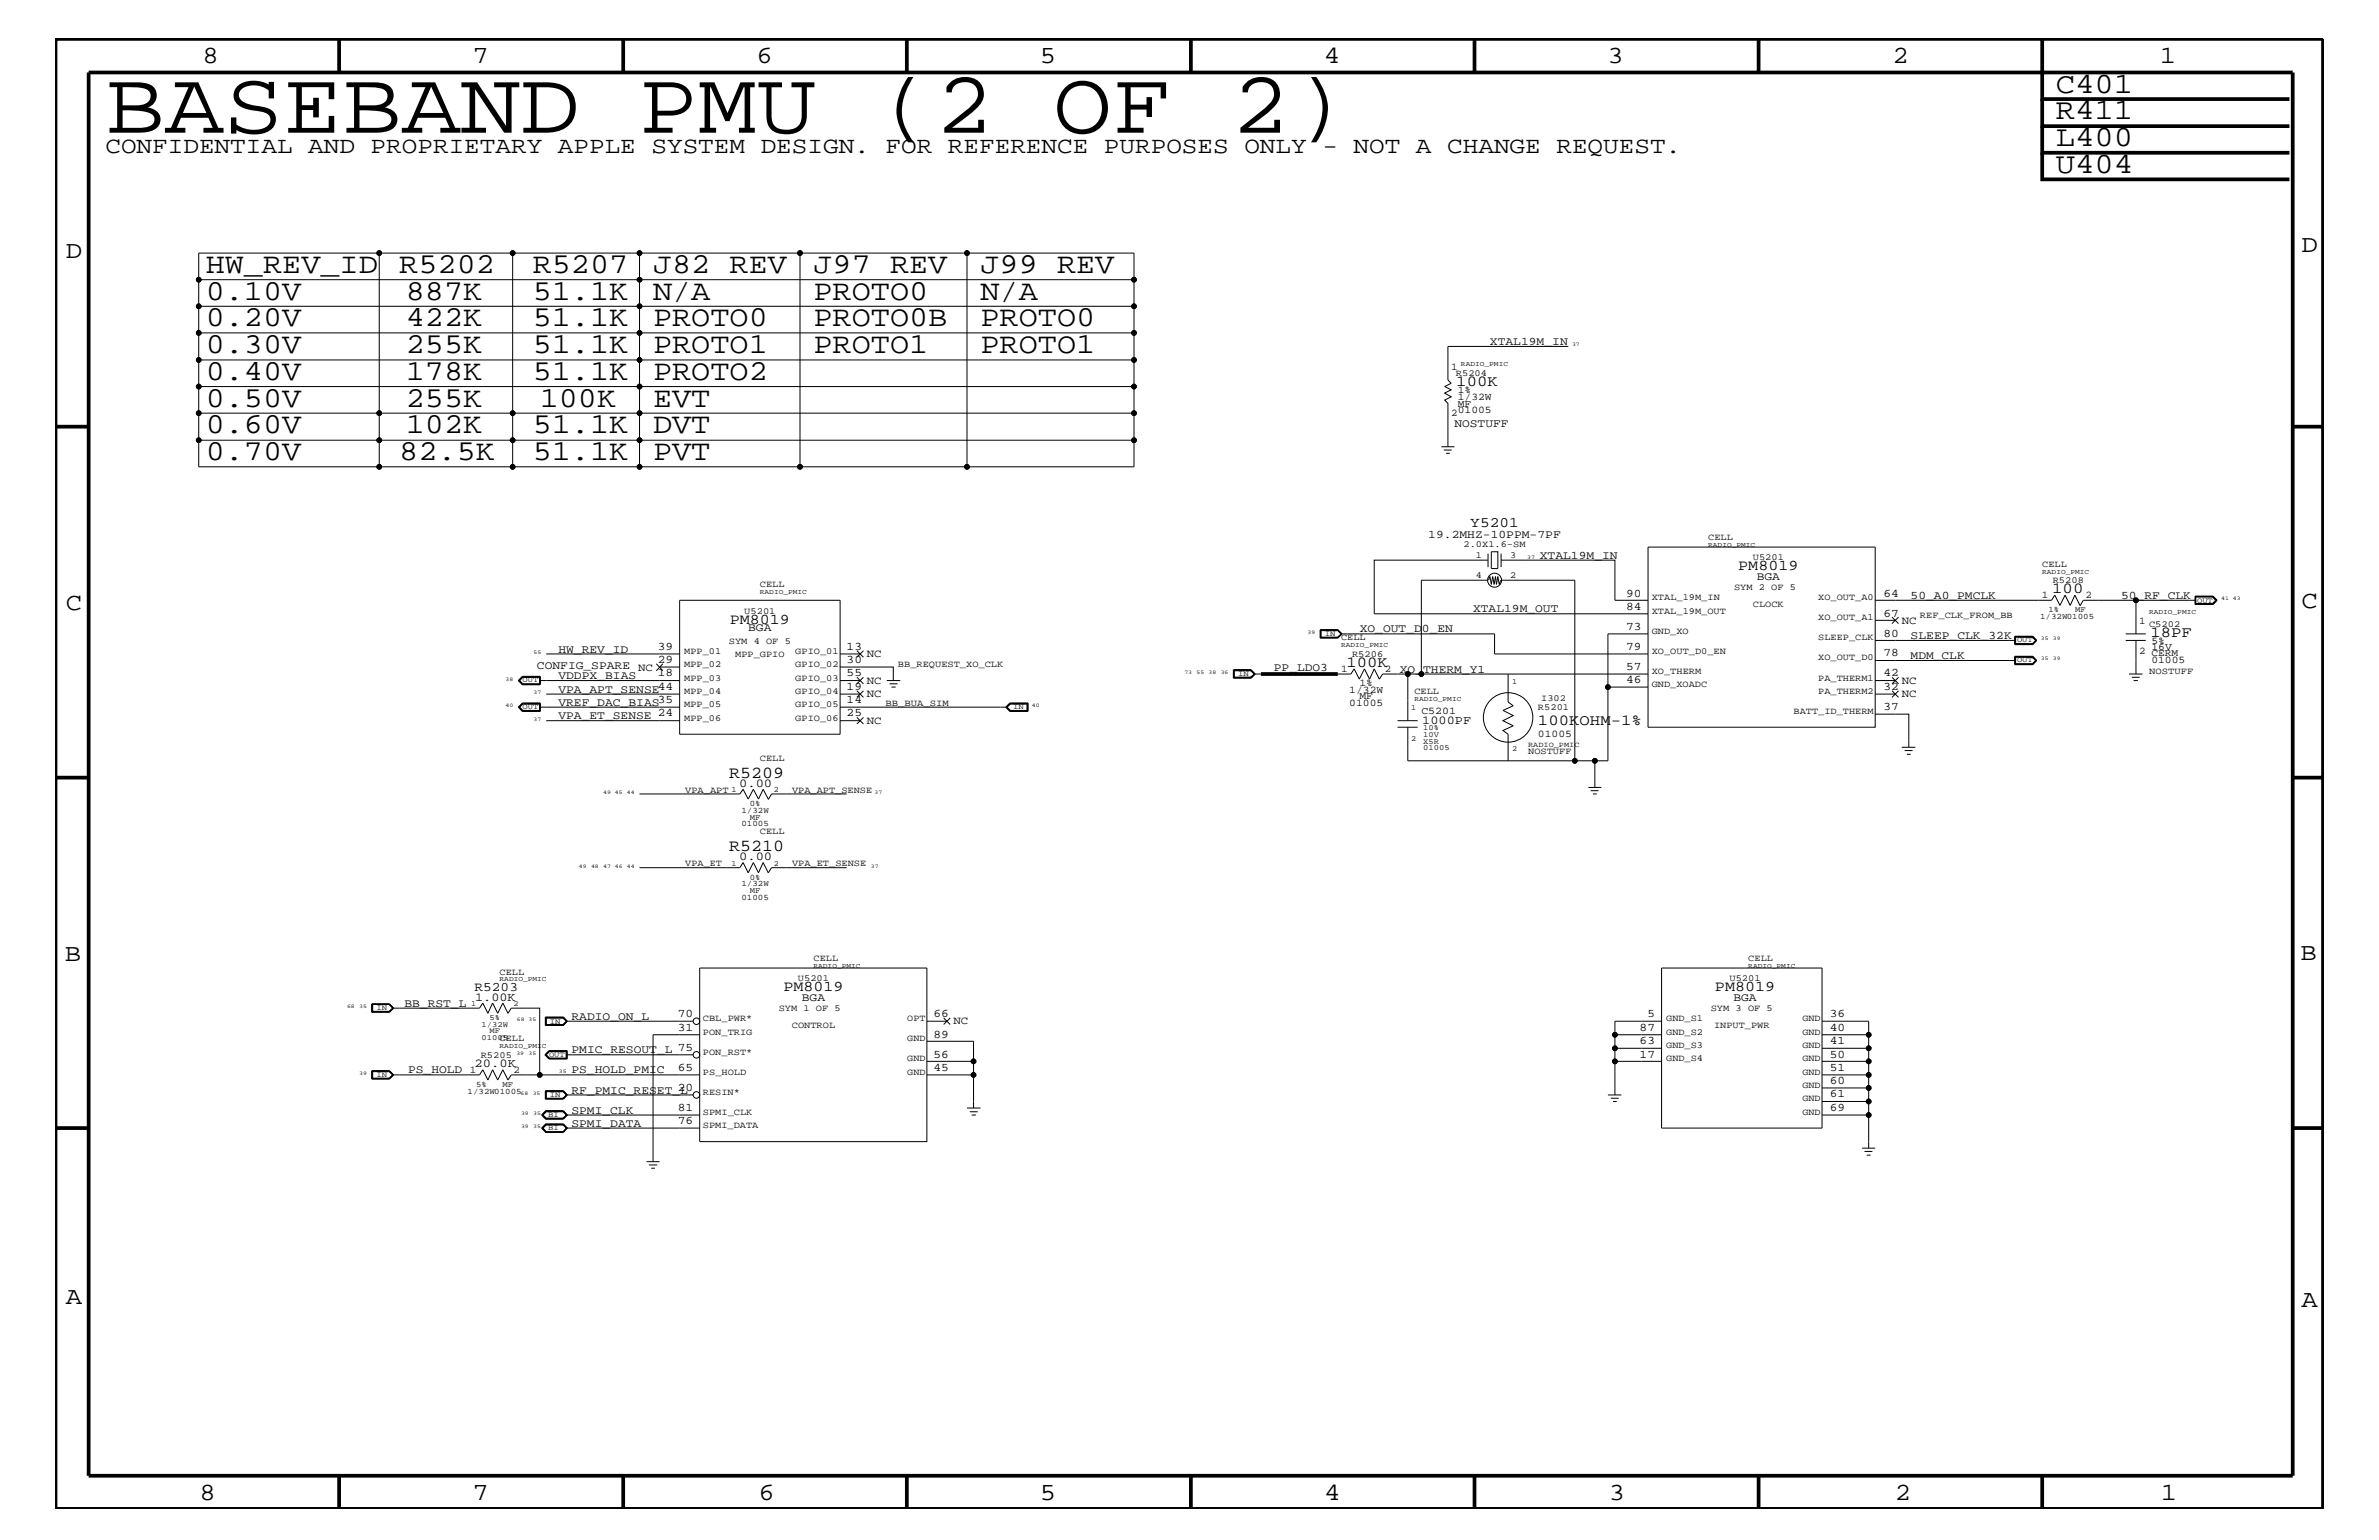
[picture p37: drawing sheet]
<svg xmlns="http://www.w3.org/2000/svg" width="432mm" height="279mm" viewBox="0 0 432 279" stroke-linecap="round" stroke-linejoin="round" font-family="sans-serif">
<defs><g id="words">
<text font-size="16.3" x="19.1" y="24.1">BASEBAND PMU (2 OF 2)</text>
<g font-size="5.3">
<text x="373.1" y="16.8">C401</text>
<text x="373.1" y="21.6">R411</text>
<text x="373.1" y="26.5">L400</text>
<text x="373.1" y="31.4">U404</text>
</g>
<g font-size="5.2">
<text x="37.3" y="49.6">HW_REV_ID</text>
<text x="72.5" y="49.6">R5202</text>
<text x="96.7" y="49.6">R5207</text>
<text x="118.5" y="49.6">J82 REV</text>
<text x="147.7" y="49.6">J97 REV</text>
<text x="178" y="49.6">J99 REV</text>
<text x="37.3" y="59.2">0.20V</text>
<text x="37.3" y="54.4">0.10V</text>
<text x="73.7" y="54.4">887K</text>
<text x="73.7" y="59.2">422K</text>
<text x="96.7" y="54.4">51.1K</text>
<text x="96.7" y="59.2">51.1K</text>
<text x="118.5" y="59.2">PROTO0</text>
<text x="118.5" y="54.4">N/A</text>
<text x="147.7" y="59.2">PROTO0B</text>
<text x="147.7" y="54.4">PROTO0</text>
<text x="178" y="54.4">N/A</text>
<text x="178" y="59.2">PROTO0</text>
<text x="37.3" y="64">0.30V</text>
<text x="73.7" y="64">255K</text>
<text x="96.7" y="64">51.1K</text>
<text x="118.5" y="64">PROTO1</text>
<text x="147.7" y="64">PROTO1</text>
<text x="178" y="64">PROTO1</text>
<text x="37.3" y="68.9">0.40V</text>
<text x="73.7" y="68.9">178K</text>
<text x="96.7" y="68.9">51.1K</text>
<text x="118.5" y="68.9">PROTO2</text>
<text x="37.3" y="73.8">0.50V</text>
<text x="73.7" y="73.8">255K</text>
<text x="98" y="73.8">100K</text>
<text x="118.5" y="73.8">EVT</text>
<text x="37.3" y="78.6">0.60V</text>
<text x="37.3" y="83.5">0.70V</text>
<text x="72.5" y="83.5">82.5K</text>
<text x="73.7" y="78.6">102K</text>
<text x="96.7" y="78.6">51.1K</text>
<text x="96.7" y="83.5">51.1K</text>
<text x="118.5" y="78.6">DVT</text>
<text x="118.5" y="83.5">PVT</text>
</g>
<g font-size="4.5">
<text x="36.7" y="11.5">8</text>
<text x="85.8" y="11.5">7</text>
<text x="137.3" y="11.5">6</text>
<text x="188.7" y="11.5">5</text>
<text x="240.3" y="11.5">4</text>
<text x="291.8" y="11.5">3</text>
<text x="343.5" y="11.5">2</text>
<text x="392" y="11.5">1</text>
<text x="11.9" y="46.8">D</text>
<text x="417.7" y="45.7">D</text>
<text x="11.9" y="110.6">C</text>
<text x="417.7" y="110.3">C</text>
<text x="11.8" y="174.3">B</text>
<text x="417.6" y="174.2">B</text>
<text x="11.9" y="236.7">A</text>
<text x="417.7" y="237.1">A</text>
<text x="36.2" y="272.1">8</text>
<text x="85.8" y="272.1">7</text>
<text x="137.7" y="272.1">6</text>
<text x="188.7" y="272.1">5</text>
<text x="240.4" y="272.1">4</text>
<text x="292" y="272.1">3</text>
<text x="343.9" y="272.1">2</text>
<text x="392.2" y="272.1">1</text>
</g>
<text font-size="4.2" x="19.1" y="27.7">CONFIDENTIAL AND PROPRIETARY APPLE SYSTEM DESIGN. FOR REFERENCE PURPOSES ONLY - NOT A CHANGE REQUEST.</text>
<g font-size="3">
<text x="132.3" y="141.1">R5209</text>
<text x="132.3" y="154.4">R5210</text>
</g>
<g font-size="2.8">
<text x="264.3" y="70">100K</text>
<text x="372.5" y="107.6">100</text>
<text x="390.3" y="115.6">18PF</text>
<text x="244.4" y="120.9">100K</text>
<text x="279.1" y="131.5">100KOHM-1%</text>
</g>
<g font-size="2.7">
<text x="315.5" y="103.5">PM8019</text>
<text x="132.5" y="113.1">PM8019</text>
<text x="142.2" y="179.9">PM8019</text>
<text x="311.3" y="179.9">PM8019</text>
</g>
<text font-size="2.6" x="266.9" y="95.7">Y5201</text>
<text font-size="2.4" x="86.1" y="179.9">R5203</text>
<g font-size="2.2">
<text x="258.1" y="131.3">1000PF</text>
<text x="134.2" y="142.8">0.00</text>
<text x="134.2" y="156.1">0.00</text>
<text x="86.2" y="181.6">1.00K</text>
<text x="86.1" y="193.7">20.0K</text>
</g>
<g font-size="2.1">
<text x="270.4" y="62.6">XTAL19M_IN</text>
<text x="264" y="77.4">NOSTUFF</text>
<text x="259.2" y="97.6">19.2MHZ-10PPM-7PF</text>
<text x="279.5" y="101.4">XTAL19M_IN</text>
<text x="318.9" y="105.3">BGA</text>
<text x="267.4" y="111.1">XTAL19M_OUT</text>
<text x="295.1" y="108.2">90</text>
<text x="295.1" y="110.6">84</text>
<text x="341.9" y="108.2">64</text>
<text x="341.9" y="111.9">67</text>
<text x="346.8" y="108.7">50_A0_PMCLK</text>
<text x="385" y="108.7">50_RF_CLK</text>
<text x="101.3" y="118.4">HW_REV_ID</text>
<text x="119.4" y="117.9">39</text>
<text x="135.8" y="114.4">BGA</text>
<text x="153.7" y="117.9">13</text>
<text x="246.8" y="114.8">XO_OUT_D0_EN</text>
<text x="295.1" y="114.2">73</text>
<text x="295.1" y="117.9">79</text>
<text x="341.9" y="115.5">80</text>
<text x="341.9" y="119.1">78</text>
<text x="346.8" y="119.6">MDM_CLK</text>
<text x="346.8" y="115.9">SLEEP_CLK_32K</text>
<text x="97.5" y="121.4">CONFIG_SPARE</text>
<text x="101.3" y="125.7">VPA_APT_SENSE44</text>
<text x="101.3" y="123.2">VDDPX_BIAS</text>
<text x="119.4" y="120.3">29</text>
<text x="119.4" y="122.7">18</text>
<text x="153.7" y="120.3">30</text>
<text x="153.7" y="122.7">55</text>
<text x="153.7" y="125.2">19</text>
<text x="231.2" y="121.8">PP_LDO3</text>
<text x="254.1" y="122">XO_THERM_Y1</text>
<text x="295.1" y="124">46</text>
<text x="295.1" y="121.5">57</text>
<text x="341.9" y="122.7">42</text>
<text x="341.9" y="125.2">32</text>
<text x="101.3" y="130.5">VPA_ET_SENSE 24</text>
<text x="101.3" y="128">VREF_DAC_BIAS35</text>
<text x="153.7" y="127.6">14</text>
<text x="153.7" y="130">25</text>
<text x="341.9" y="128.8">37</text>
<text x="73.4" y="182.7">BB_RST_L</text>
<text x="103.7" y="185">RADIO_ON_L</text>
<text x="123" y="184.6">70</text>
<text x="145.5" y="181.6">BGA</text>
<text x="169.4" y="184.6">66</text>
<text x="299" y="184.6">5</text>
<text x="314.6" y="181.6">BGA</text>
<text x="332.1" y="184.6">36</text>
<text x="103.7" y="191.1">PMIC_RESOUT_L 75</text>
<text x="123" y="187">31</text>
<text x="169.4" y="191.9">56</text>
<text x="169.4" y="188.2">89</text>
<text x="297.6" y="187">87</text>
<text x="297.6" y="189.4">63</text>
<text x="297.6" y="191.9">17</text>
<text x="332.1" y="187">40</text>
<text x="332.1" y="189.4">41</text>
<text x="332.1" y="191.9">50</text>
<text x="74.1" y="194.8">PS_HOLD</text>
<text x="103.7" y="194.8">PS_HOLD_PMIC</text>
<text x="123" y="194.3">65</text>
<text x="123" y="197.9">20</text>
<text x="169.4" y="194.3">45</text>
<text x="332.1" y="194.3">51</text>
<text x="332.1" y="196.7">60</text>
<text x="103.7" y="198.4">RF_PMIC_RESET_L</text>
<text x="103.7" y="202">SPMI_CLK</text>
<text x="123" y="201.5">81</text>
<text x="123" y="204">76</text>
<text x="332.1" y="199.1">61</text>
<text x="332.1" y="201.5">69</text>
<text x="103.7" y="204.4">SPMI_DATA</text>
</g>
<g font-size="2">
<text x="345.2" y="113.1">NC</text>
<text x="157.3" y="119.2">NC</text>
<text x="115.8" y="121.7">NC</text>
<text x="157.3" y="124.1">NC</text>
<text x="345.2" y="124.1">NC</text>
<text x="157.3" y="126.5">NC</text>
<text x="157.3" y="131.3">NC</text>
<text x="345.2" y="126.5">NC</text>
<text x="173.1" y="185.9">NC</text>
</g>
<g font-size="1.9">
<text x="263.4" y="67.1">1</text>
<text x="264.6" y="71.3">1%</text>
<text x="263.4" y="75.6">2</text>
<text x="264.6" y="72.6">1/32W</text>
<text x="264.6" y="75">01005</text>
<text x="264.6" y="73.8">MF</text>
<text x="370.6" y="108.6">1</text>
<text x="378.5" y="108.6">2</text>
<text x="388.3" y="113.1">1</text>
<text x="388.3" y="118.6">2 CERM</text>
<text x="390.5" y="116.8">5%</text>
<text x="390.5" y="117.9">16V</text>
<text x="243.4" y="121.9">1</text>
<text x="244.9" y="125.7">1/32W</text>
<text x="246.8" y="124.4">1%</text>
<text x="251.4" y="121.9">2</text>
<text x="390.5" y="120.3">01005</text>
<text x="244.9" y="128">01005</text>
<text x="246.8" y="126.9">MF</text>
<text x="258" y="129.6">C5201</text>
<text x="279.1" y="133.8">01005</text>
<text x="85.3" y="194.7">1</text>
<text x="93.2" y="194.7">2</text>
</g>
<g font-size="1.7">
<text x="264.2" y="68.2">R5204</text>
<text x="265.6" y="99.3">2.0X1.6-SM</text>
<text x="267.8" y="101.3">1</text>
<text x="274.1" y="101.3">3</text>
<text x="310" y="98">CELL</text>
<text x="318.1" y="101.6">U5201</text>
<text x="137.9" y="106.5">CELL</text>
<text x="267.8" y="104.9">4</text>
<text x="274.1" y="104.9">2</text>
<text x="314.7" y="107.1">SYM 2 OF 5</text>
<text x="370.7" y="102.9">CELL</text>
<text x="372.6" y="105.9">R5208</text>
<text x="135.1" y="111.4">U5201</text>
<text x="299.8" y="108.9">XTAL_19M_IN</text>
<text x="299.8" y="111.4">XTAL_19M_OUT</text>
<text x="318.2" y="110.2">CLOCK</text>
<text x="330" y="112.6">XO_OUT_A1</text>
<text x="330" y="108.9">XO_OUT_A0</text>
<text x="348.5" y="112.2">REF_CLK_FROM_BB</text>
<text x="390.1" y="113.7">C5202</text>
<text x="124.2" y="118.6">MPP_01</text>
<text x="132.3" y="116.8">SYM 4 OF 5</text>
<text x="133.4" y="119.2">MPP_GPIO</text>
<text x="144.4" y="118.6">GPIO_01</text>
<text x="243.4" y="116.2">CELL</text>
<text x="245.4" y="119.2">R5206</text>
<text x="299.8" y="118.6">XO_OUT_D0_EN</text>
<text x="299.8" y="115">GND_XO</text>
<text x="330" y="116.2">SLEEP_CLK</text>
<text x="330" y="119.8">XO_OUT_D0</text>
<text x="124.2" y="121">MPP_02</text>
<text x="124.2" y="123.5">MPP_03</text>
<text x="124.2" y="125.9">MPP_04</text>
<text x="144.4" y="121">GPIO_02</text>
<text x="144.4" y="123.5">GPIO_03</text>
<text x="144.4" y="125.9">GPIO_04</text>
<text x="163" y="121">BB_REQUEST_XO_CLK</text>
<text x="256.7" y="125.9">CELL</text>
<text x="299.8" y="122.3">XO_THERM</text>
<text x="299.8" y="124.7">GND_XOADC</text>
<text x="330" y="125.9">PA_THERM2</text>
<text x="330" y="123.5">PA_THERM1</text>
<text x="390.1" y="122.3">NOSTUFF</text>
<text x="124.2" y="128.3">MPP_05</text>
<text x="124.2" y="130.8">MPP_06</text>
<text x="144.4" y="128.3">GPIO_05</text>
<text x="144.4" y="130.8">GPIO_06</text>
<text x="160.7" y="128">BB_BUA_SIM</text>
<text x="279.1" y="128.9">R5201</text>
<text x="279.7" y="127.1">I302</text>
<text x="325.5" y="129.6">BATT_ID_THERM</text>
<text x="277.4" y="136.8">NOSTUFF</text>
<text x="124.4" y="143.9">VPA_APT 1</text>
<text x="137.9" y="138">CELL</text>
<text x="143.8" y="143.9">VPA_APT_SENSE</text>
<text x="137.9" y="151.3">CELL</text>
<text x="124.4" y="157.2">VPA_ET</text>
<text x="143.8" y="157.2">VPA_ET_SENSE</text>
<text x="90.7" y="176.8">CELL</text>
<text x="144.8" y="178">U5201</text>
<text x="147.7" y="174.4">CELL</text>
<text x="313.9" y="178">U5201</text>
<text x="317.3" y="174.4">CELL</text>
<text x="127.6" y="185.3">CBL_PWR*</text>
<text x="141.4" y="183.5">SYM 1 OF 5</text>
<text x="164.7" y="185.3">OPT</text>
<text x="302.4" y="185.3">GND_S1</text>
<text x="310.5" y="183.5">SYM 3 OF 5</text>
<text x="327.2" y="185.3">GND</text>
<text x="87.2" y="192">R5205</text>
<text x="90.7" y="188.9">CELL</text>
<text x="127.6" y="191.4">PON_RST*</text>
<text x="127.6" y="187.7">PON_TRIG</text>
<text x="143.7" y="186.5">CONTROL</text>
<text x="164.7" y="188.9">GND</text>
<text x="302.4" y="187.7">GND_S2</text>
<text x="302.4" y="190.2">GND_S3</text>
<text x="311.1" y="186.5">INPUT_PWR</text>
<text x="327.2" y="187.7">GND</text>
<text x="327.2" y="190.2">GND</text>
<text x="127.6" y="195">PS_HOLD</text>
<text x="164.7" y="195">GND</text>
<text x="164.7" y="192.6">GND</text>
<text x="302.4" y="192.6">GND_S4</text>
<text x="327.2" y="192.6">GND</text>
<text x="327.2" y="195">GND</text>
<text x="327.2" y="197.4">GND</text>
<text x="127.6" y="202.3">SPMI_CLK</text>
<text x="127.6" y="198.7">RESIN*</text>
<text x="327.2" y="199.8">GND</text>
<text x="327.2" y="202.3">GND</text>
<text x="127.6" y="204.7">SPMI_DATA</text>
</g>
<g font-size="1.5">
<text x="370.3" y="112.3">1/32W01005</text>
<text x="371.8" y="111.1">1%</text>
<text x="376.6" y="111.1">MF</text>
<text x="140.5" y="143.7">2</text>
<text x="134.6" y="149.9">01005</text>
<text x="134.6" y="147.5">1/32W</text>
<text x="136.1" y="148.7">MF</text>
<text x="136.1" y="146.2">0%</text>
<text x="134.6" y="160.8">1/32W</text>
<text x="136.1" y="159.6">0%</text>
<text x="136.1" y="162">MF</text>
<text x="134.6" y="163.3">01005</text>
<text x="86.4" y="197.2">5%</text>
<text x="91.2" y="197.2">MF</text>
<text x="84.9" y="198.4">1/32W01005</text>
</g>
<g font-size="1.4">
<text x="398.8" y="109.3">OUT</text>
<text x="240.5" y="115.3">IN</text>
<text x="366.1" y="116.5">OUT</text>
<text x="94.8" y="123.8">OUT</text>
<text x="224.7" y="122.6">IN</text>
<text x="274.4" y="124.1">1</text>
<text x="366.1" y="120.2">OUT</text>
<text x="94.8" y="128.7">OUT</text>
<text x="183.9" y="128.7">IN</text>
<text x="256.1" y="128.9">1</text>
<text x="256.1" y="134.4">2</text>
<text x="258.3" y="133.6">10V</text>
<text x="258.3" y="132.5">10%</text>
<text x="258.3" y="134.9">X5R</text>
<text x="258.3" y="136.1">01005</text>
<text x="274.4" y="136.2">2</text>
<text x="277.4" y="135.6">RADIO_PMIC</text>
<text x="132.8" y="157.1">1</text>
<text x="140.5" y="157.1">2</text>
<text x="68.3" y="183.2">IN</text>
<text x="85.5" y="182.5">1</text>
<text x="88.9" y="185">5%</text>
<text x="93.2" y="182.5">2</text>
<text x="99.8" y="185.7">IN</text>
<text x="87.4" y="188.7">01005</text>
<text x="87.4" y="186.3">1/32W</text>
<text x="88.9" y="187.5">MF</text>
<text x="99.7" y="191.7">OUT</text>
<text x="68.3" y="195.4">IN</text>
<text x="99.5" y="202.6">BI</text>
<text x="99.8" y="199">IN</text>
<text x="99.5" y="205.1">BI</text>
</g>
<g font-size="1.3">
<text x="265.2" y="66.5">RADIO_PMIC</text>
<text x="310" y="99.3">RADIO_PMIC</text>
<text x="137.9" y="107.7">RADIO_PMIC</text>
<text x="370.7" y="104.1">RADIO_PMIC</text>
<text x="390.1" y="111.4">RADIO_PMIC</text>
<text x="243.4" y="117.4">RADIO_PMIC</text>
<text x="256.7" y="127.1">RADIO_PMIC</text>
<text x="90.7" y="178">RADIO_PMIC</text>
<text x="147.7" y="175.6">RADIO_PMIC</text>
<text x="317.3" y="175.6">RADIO_PMIC</text>
<text x="90.7" y="190.2">RADIO_PMIC</text>
</g>
<g font-size="1">
<text x="285.3" y="62.9">37</text>
<text x="277.2" y="101.4">37</text>
<text x="403.2" y="108.9">41 43</text>
<text x="96.9" y="118.6">55</text>
<text x="237.3" y="115">39</text>
<text x="370.4" y="116.2">35</text>
<text x="370.4" y="119.8">35</text>
<text x="372.6" y="116.2">39</text>
<text x="372.6" y="119.8">39</text>
<text x="91.8" y="123.5">38</text>
<text x="96.9" y="125.9">37</text>
<text x="215" y="122.3">73</text>
<text x="217.2" y="122.3">55</text>
<text x="219.4" y="122.3">38</text>
<text x="221.6" y="122.3">36</text>
<text x="91.8" y="128.3">40</text>
<text x="96.9" y="130.8">37</text>
<text x="187.3" y="128.3">40</text>
<text x="109.5" y="144">49 45</text>
<text x="113.8" y="144">44</text>
<text x="158.7" y="144">37</text>
<text x="105.1" y="157.4">49</text>
<text x="107.3" y="157.4">48</text>
<text x="109.5" y="157.4">47 46</text>
<text x="113.8" y="157.4">44</text>
<text x="158.1" y="157.4">37</text>
<text x="63" y="182.9">68</text>
<text x="65.2" y="182.9">35</text>
<text x="93.8" y="185.3">68 35</text>
<text x="93.7" y="191.4">39</text>
<text x="95.9" y="191.4">35</text>
<text x="65.2" y="195">39</text>
<text x="101.4" y="194.8">35</text>
<text x="94.5" y="198.7">68</text>
<text x="94.6" y="202.3">39</text>
<text x="96.7" y="198.7">35</text>
<text x="96.8" y="202.3">35</text>
<text x="94.6" y="204.7">39</text>
<text x="96.8" y="204.7">35</text>
</g>
</g></defs>
<g fill="none" stroke="#000" stroke-width=".18">
<path d="M36.1 50.7h80v4.9h89.7M36.1 55.6h80v4.8h89.7M68.8 45.9v29.1h137M93 45.9v34h-56.9M116.1 45.9v4.8h89.7M145.2 45.9v38.8h60.6v-14.6M175.5 45.9v38.8M36.1 60.4h80v4.9h89.7v4.8M36.1 65.3h80v19.4M36.1 75h32.7v9.7M36.1 70.1h169.7M205.8 79.9h-112.8v4.8"/>
<path d="M205.8 65.3v-19.4h-169.7v38.8h109.1M284.6 62.9h-21.8v6l.6 .6-1.2 .6 1.2 .6-1.2 .6 1.2 .7-1.2 .6 .6 .6v7.9M261.6 81.1h2.4M262 81.6h1.5M262.5 82.2h.6M299.1 99.3h41.3v32.6h-41.3zM99.1 118.6h24.3M123.4 108.9h29.1v24.3h-29.1zM152.5 118.6h3.6M155.5 118.1l1.2 1.1M156.7 118.1l-1.2 1.1M239.6 114.2h3.2l.8 .8-.8 .8h-3.2z"/>
<path d="M239.7 114.3h3.1l.7 .7-.7 .7h-3.1zM239.8 114.4h3l.6 .6-.6 .6h-3zM243.4 115h27.9v3.6h27.8M269.9 105.3h-11.9v17M270.1 101.6h-20.7v9.8h49.7M270.1 100.4v2.5M270.2 105.3l.2-.7 .3 1.4 .2-1.4 .3 1.4 .2-1.4 .2 1.4 .3-1.4 .2 1.4 .3-.7M270.7 100.1h1.2v3.1h-1.2zM272.5 101.6h20.6v7.3h6M272.5 100.4v2.5M272.6 105.3h13.2v32.7h-12.1M299.1 115h-7.3v9.7h7.3"/>
<path d="M340.4 108.9h32l.6-.9 .9 1.8 .9-1.8 1 1.8 .8-1.8 .9 1.8M340.4 116.2h25.4M340.4 119.8h25.4M340.4 112.6h3.6M343.4 112l1.2 1.1M344.6 112l-1.2 1.1M365.7 115.4h3.3l.7 .8-.7 .8h-3.3zM365.7 119.1h3.3l.7 .7-.7 .8h-3.3zM365.8 115.6h3.1l.6 .6-.6 .6h-3.1zM365.8 119.2h3.1l.6 .6-.6 .6h-3.1zM368.9 115.5h-3.1v1.4h3.1M368.9 119.2h-3.1v1.3h3.1"/>
<path d="M368.9 115.5l.8 .7M368.9 115.5l.7 .7-.7 .7M368.9 119.2l.8 .6M368.9 119.2l.7 .6-.7 .7M369.7 116.2l-.8 .7M369.7 119.8l-.8 .7M385.8 116.2h3.7M385.8 115h3.7M387.7 108.9h-9.6l-.6 1M387.7 116.2v6.1M398.4 108.1h3.3l.7 .8-.7 .8h-3.3zM398.4 108.2h3.3"/>
<path d="M398.5 108.9h-10.8v6.1M398.5 108.2v1.4h3.2l.6-.7-.6-.7M398.5 108.3h3.1l.6 .6-.6 .6h-3.1M401.7 108.2l.6 .7-.6 .8M94.1 123.5l.7-.8h3.2v1.5h-3.2zM94.1 128.3l.7-.8h3.2v1.6h-3.2zM94.2 128.3l.6-.6h3.2v1.3h-3.2zM94.8 124.1h3.2M94.8 122.8l-.7 .7 .7 .6M94.8 122.8h3.2M94.8 122.8l-.6 .7 .6 .6M94.9 127.7l-.6 .6 .6 .6h3.1"/>
<path d="M98 123.5h25.4M98 122.9h-3.1l-.6 .6 .6 .6h3.1M98 128.3h25.4M98 122.8v1.3M98 127.6h-3.2l-.7 .7 .7 .8M99.1 125.9h24.3M99.1 130.8h24.3M119.1 120.4l1.2 1.3M119.7 121h3.7M120.3 120.4l-1.2 1.3M152.5 121h9.6v2.5M152.5 123.5h3.6"/>
<path d="M152.5 125.9h3.6M152.5 130.8h3.6M152.5 128.3h30.3M155.5 122.9l1.2 1.2M155.5 125.3l1.2 1.2M155.5 130.2l1.2 1.1M156.7 122.9l-1.2 1.2M156.7 125.3l-1.2 1.2M156.7 130.2l-1.2 1.1M161 123.5h2.4M161.5 124.1h1.4M161.8 124.7h.8"/>
<path d="M182.5 128.3l.8-.8h3.3v1.6h-3.3zM182.7 128.3l.7-.6h3v1.3h-3zM183.3 129.1l-.7-.8 .7-.7h3.2v1.5M183.4 127.7l-.6 .6 .6 .6h3M223.9 121.5h3.2l.7 .8-.7 .7h-3.2zM223.9 121.5v1.5h3.2l.7-.7-.7-.8M223.9 121.6h3.2l.6 .7M227.7 122.3h1.2M227.7 122.3l-.7 .6M227.7 122.3l-.6 .6h-3.2M227.7 122.3l-.7-.6h-3v1.2M242.8 122.3h2.4l.6-.9 .9 1.8 1-1.8 .9 1.8 .8-1.8 1 1.8 .6-.9h48.1"/>
<path d="M253.7 131.9h3.6M253.7 130.8h3.6M255.5 122.3v8.5M255.5 131.9v6.1h18.2M273.7 122.3v5.1l1 .6-1.9 .9 1.9 .9-1.9 1 1.9 .9-1.9 .8 .9 .7v4.8M285.8 138h3.7v4.9M291.8 124.7v13.3h-2.3M340.4 129.6h6.1v6M340.4 123.5h3.6M340.4 125.9h3.6M343.4 122.9l1.2 1.2M343.4 125.3l1.2 1.2"/>
<path d="M344.6 122.9l-1.2 1.2M344.6 125.3l-1.2 1.2M345.2 135.6h2.4M345.7 136.2h1.4M346.1 136.8h.7M386.4 122.3h2.5M386.9 122.9h1.5M387.3 123.5h.7M116.1 144h18.2l.6-.8 .9 1.8 .9-1.8 1 1.8 .8-1.8 .9 1.8M116.1 157.4h18.2l.6-.9 .9 1.9 .9-1.9 1 1.9 .8-1.9 .9 1.9 .6-1h13.7M153.7 144h-13.7l-.6 1.1M288.3 142.9h2.4"/>
<path d="M288.7 143.5h1.5M289.1 144h.7M127 175.6h41.2v31.5h-41.2zM301.6 175.6h29.1v29.1h-29.1zM67.5 194.3h3.2l.8 .7-.8 .8h-3.2zM67.5 182.1h3.2l.8 .8-.8 .8h-3.2zM67.5 195.7h3.2M67.5 194.3h3.2M67.6 182.2h3.1l.6 .7-.6 .6h-3.1zM67.6 194.3v1.4M67.6 194.4h3l.7 .6-.7 .6h-3zM67.6 182.2v1.3"/>
<path d="M70.6 182.2l.7 .7M70.7 194.3l.7 .7-.7 .7M70.7 194.3l.6 .7M70.7 182.1l.7 .8-.7 .7h-3.2M71.3 182.9h15.7l.6-.9 1 1.8 .8-1.8 .9 1.8 1-1.8 .9 1.8 .6-.9h5.2v12.1h29M71.3 195h15.7l.6-.9 1 1.8 .8-1.8 .9 1.8 1-1.8 .9 1.8 .6-.9h5.2M71.3 195l-.6 .7M71.3 182.9l-.7 .6M99 191.4l.7-.7h3.2v1.4h-3.2zM99 197.9h3.3l.7 .8-.7 .7h-3.3zM99 184.5h3.3l.7 .8-.7 .7h-3.3zM99.1 198h3.1l.7 .7-.7 .6"/>
<path d="M99.1 197.9v1.4h3.1M99.1 184.7h3.1M99.1 198.1h3.1l.6 .6-.6 .5h-3.1zM99.1 184.7v1.2h3.1l.6-.6M99.7 190.6h3.3v1.5h-3.3l-.8-.7zM99.7 190.7l-.6 .7 .6 .7M102.2 197.9l.8 .8M102.2 184.7l.7 .6-.7 .7h-3.1M102.2 184.7l.6 .6M102.8 198.7h23M102.8 185.3h23M102.8 191.4h23"/>
<path d="M102.8 190.8h-3.1l-.6 .6 .6 .6h3.1M102.8 190.7v1.4M103 198.7l-.8 .6M103 185.3l-.8-.7h-3.1v1.4M103 185.3l-.8 .7M127 187.7h-8.5v23.1M168.2 195h8.5v6M168.2 185.3h3.7M168.2 188.9h8.5v6.1M168.2 192.6h8.5M171.3 184.7l1.2 1.2M172.5 184.7l-1.2 1.2"/>
<path d="M291.8 198.7h2.5M292.4 199.2h1.4M292.8 199.8h.7M293.1 192.6h8.5M293.1 187.7h8.5M293.1 190.2h8.5M301.6 185.3h-8.5v13.4M330.7 185.3h8.5v2.4h-8.5M339.2 187.7v2.5h-8.5M339.2 190.2v2.4h-8.5M339.2 192.6v2.4h-8.5M339.2 195v2.4h-8.5"/>
<path d="M339.2 197.4v2.4h-8.5M339.2 199.8v2.5h-8.5M98.3 202.3l.8-.8h3.2l.7 .8-.7 .8h-3.2zM98.3 204.7l.8-.8h3.2l.7 .8-.7 .7h-3.2zM98.5 202.3l.6-.7h3.1l.7 .7-.7 .6h-3.1zM98.6 202.3l.5-.6h3.1l.6 .6-.6 .6h-3.1zM99.1 201.5h3.1l.8 .8-.8 .7h-3.1l-.7-.7zM99.1 204h3.1l.8 .7-.8 .7h-3.1l-.7-.7zM102.2 204.1h-3.1l-.5 .6 .5 .6h3.1M102.2 204.1h-3.1l-.6 .6 .6 .6h3.1M102.2 204.1l.7 .6-.7 .6M102.2 204.1l.6 .6-.6 .6"/>
<path d="M102.8 202.3h24.2M102.8 204.7h24.2M117.3 210.8h2.4M117.8 211.4h1.5M118.2 211.9h.7M175.5 201h2.5M176 201.7h1.5M176.4 202.3h.7M338 208.3h2.4M338.4 208.9h1.5M338.8 209.6h.7M339.2 202.3v6"/>
<circle cx="36.1" cy="55.6" r=".42"/>
<circle cx="36.1" cy="50.7" r=".42"/>
<circle cx="68.8" cy="45.9" r=".42"/>
<circle cx="93" cy="45.9" r=".42"/>
<circle cx="116.1" cy="55.6" r=".42"/>
<circle cx="116.1" cy="50.7" r=".42"/>
<circle cx="116.1" cy="45.9" r=".42"/>
<circle cx="145.2" cy="45.9" r=".42"/>
<circle cx="175.5" cy="45.9" r=".42"/>
<circle cx="205.8" cy="55.6" r=".42"/>
<circle cx="205.8" cy="50.7" r=".42"/>
<circle cx="36.1" cy="65.3" r=".42"/>
<circle cx="36.1" cy="75" r=".42"/>
<circle cx="36.1" cy="60.4" r=".42"/>
<circle cx="36.1" cy="70.1" r=".42"/>
<circle cx="36.1" cy="79.9" r=".42"/>
<circle cx="68.8" cy="75" r=".42"/>
<circle cx="68.8" cy="79.9" r=".42"/>
<circle cx="93" cy="75" r=".42"/>
<circle cx="93" cy="79.9" r=".42"/>
<circle cx="116.1" cy="65.3" r=".42"/>
<circle cx="116.1" cy="75" r=".42"/>
<circle cx="116.1" cy="70.1" r=".42"/>
<circle cx="116.1" cy="60.4" r=".42"/>
<circle cx="116.1" cy="79.9" r=".42"/>
<circle cx="205.8" cy="65.3" r=".42"/>
<circle cx="205.8" cy="75" r=".42"/>
<circle cx="205.8" cy="60.4" r=".42"/>
<circle cx="205.8" cy="70.1" r=".42"/>
<circle cx="205.8" cy="79.9" r=".42"/>
<circle cx="68.8" cy="84.7" r=".42"/>
<circle cx="93" cy="84.7" r=".42"/>
<circle cx="116.1" cy="84.7" r=".42"/>
<circle cx="145.2" cy="84.7" r=".42"/>
<circle cx="175.5" cy="84.7" r=".42"/>
<circle cx="271.3" cy="105.3" r="1.27"/>
<circle cx="387.7" cy="108.9" r=".42"/>
<circle cx="255.5" cy="122.3" r=".42"/>
<circle cx="258" cy="122.3" r=".42"/>
<circle cx="273.7" cy="130.2" r="4.5"/>
<circle cx="285.8" cy="138" r=".42"/>
<circle cx="289.5" cy="138" r=".42"/>
<circle cx="291.8" cy="124.7" r=".42"/>
<circle cx="98" cy="195" r=".42"/>
<circle cx="126.4" cy="198.7" r=".59"/>
<circle cx="126.4" cy="185.3" r=".59"/>
<circle cx="126.4" cy="191.4" r=".59"/>
<circle cx="176.7" cy="192.6" r=".42"/>
<circle cx="176.7" cy="195" r=".42"/>
<circle cx="293.1" cy="192.6" r=".42"/>
<circle cx="293.1" cy="187.7" r=".42"/>
<circle cx="293.1" cy="190.2" r=".42"/>
<circle cx="339.2" cy="187.7" r=".42"/>
<circle cx="339.2" cy="190.2" r=".42"/>
<circle cx="339.2" cy="199.8" r=".42"/>
<circle cx="339.2" cy="197.4" r=".42"/>
<circle cx="339.2" cy="192.6" r=".42"/>
<circle cx="339.2" cy="195" r=".42"/>
<circle cx="339.2" cy="202.3" r=".42"/>
</g>
<g fill="none" stroke="#000" stroke-width=".68" stroke-linecap="butt">
<path d="M10.1 7.1h411.5v266.7h-411.5zM16.1 13.2h400v254.5h-400zM61.6 7.1v6.1M113.1 7.1v6.1M164.6 7.1v6.1M216.2 7.1v6.1M267.6 7.1v6.1M319.2 7.1v6.1M370.7 7.1v10.9h44.8M370.7 18v4.9h44.8M370.7 22.9v4.8h44.8M370.7 27.7v4.8h44.8"/>
<path d="M10.1 77.4h6M416.1 77.4h5.5M228.9 122.3h13.9M10.1 141.1h6M416.1 141.1h5.5M10.1 204.7h6M416.1 204.7h5.5M61.6 267.7v6.1M113.1 267.7v6.1M164.6 267.7v6.1M216.2 268v5.8M267.6 267.7v6.1"/>
<path d="M319.2 267.7v6.1M370.7 267.7v6.1"/>
</g>
<g fill="#000">
<circle cx="36.1" cy="55.6" r=".42"/>
<circle cx="36.1" cy="50.7" r=".42"/>
<circle cx="68.8" cy="45.9" r=".42"/>
<circle cx="93" cy="45.9" r=".42"/>
<circle cx="116.1" cy="55.6" r=".42"/>
<circle cx="116.1" cy="50.7" r=".42"/>
<circle cx="116.1" cy="45.9" r=".42"/>
<circle cx="145.2" cy="45.9" r=".42"/>
<circle cx="175.5" cy="45.9" r=".42"/>
<circle cx="205.8" cy="55.6" r=".42"/>
<circle cx="205.8" cy="50.7" r=".42"/>
<circle cx="36.1" cy="65.3" r=".42"/>
<circle cx="36.1" cy="75" r=".42"/>
<circle cx="36.1" cy="60.4" r=".42"/>
<circle cx="36.1" cy="70.1" r=".42"/>
<circle cx="36.1" cy="79.9" r=".42"/>
<circle cx="68.8" cy="75" r=".42"/>
<circle cx="68.8" cy="79.9" r=".42"/>
<circle cx="93" cy="75" r=".42"/>
<circle cx="93" cy="79.9" r=".42"/>
<circle cx="116.1" cy="65.3" r=".42"/>
<circle cx="116.1" cy="75" r=".42"/>
<circle cx="116.1" cy="70.1" r=".42"/>
<circle cx="116.1" cy="60.4" r=".42"/>
<circle cx="116.1" cy="79.9" r=".42"/>
<circle cx="205.8" cy="65.3" r=".42"/>
<circle cx="205.8" cy="75" r=".42"/>
<circle cx="205.8" cy="60.4" r=".42"/>
<circle cx="205.8" cy="70.1" r=".42"/>
<circle cx="205.8" cy="79.9" r=".42"/>
<circle cx="68.8" cy="84.7" r=".42"/>
<circle cx="93" cy="84.7" r=".42"/>
<circle cx="116.1" cy="84.7" r=".42"/>
<circle cx="145.2" cy="84.7" r=".42"/>
<circle cx="175.5" cy="84.7" r=".42"/>
<circle cx="387.7" cy="108.9" r=".42"/>
<circle cx="255.5" cy="122.3" r=".42"/>
<circle cx="258" cy="122.3" r=".42"/>
<circle cx="285.8" cy="138" r=".42"/>
<circle cx="289.5" cy="138" r=".42"/>
<circle cx="291.8" cy="124.7" r=".42"/>
<circle cx="98" cy="195" r=".42"/>
<circle cx="176.7" cy="192.6" r=".42"/>
<circle cx="176.7" cy="195" r=".42"/>
<circle cx="293.1" cy="192.6" r=".42"/>
<circle cx="293.1" cy="187.7" r=".42"/>
<circle cx="293.1" cy="190.2" r=".42"/>
<circle cx="339.2" cy="187.7" r=".42"/>
<circle cx="339.2" cy="190.2" r=".42"/>
<circle cx="339.2" cy="199.8" r=".42"/>
<circle cx="339.2" cy="197.4" r=".42"/>
<circle cx="339.2" cy="192.6" r=".42"/>
<circle cx="339.2" cy="195" r=".42"/>
<circle cx="339.2" cy="202.3" r=".42"/>
</g>
<use href="#words"/>
</svg>
